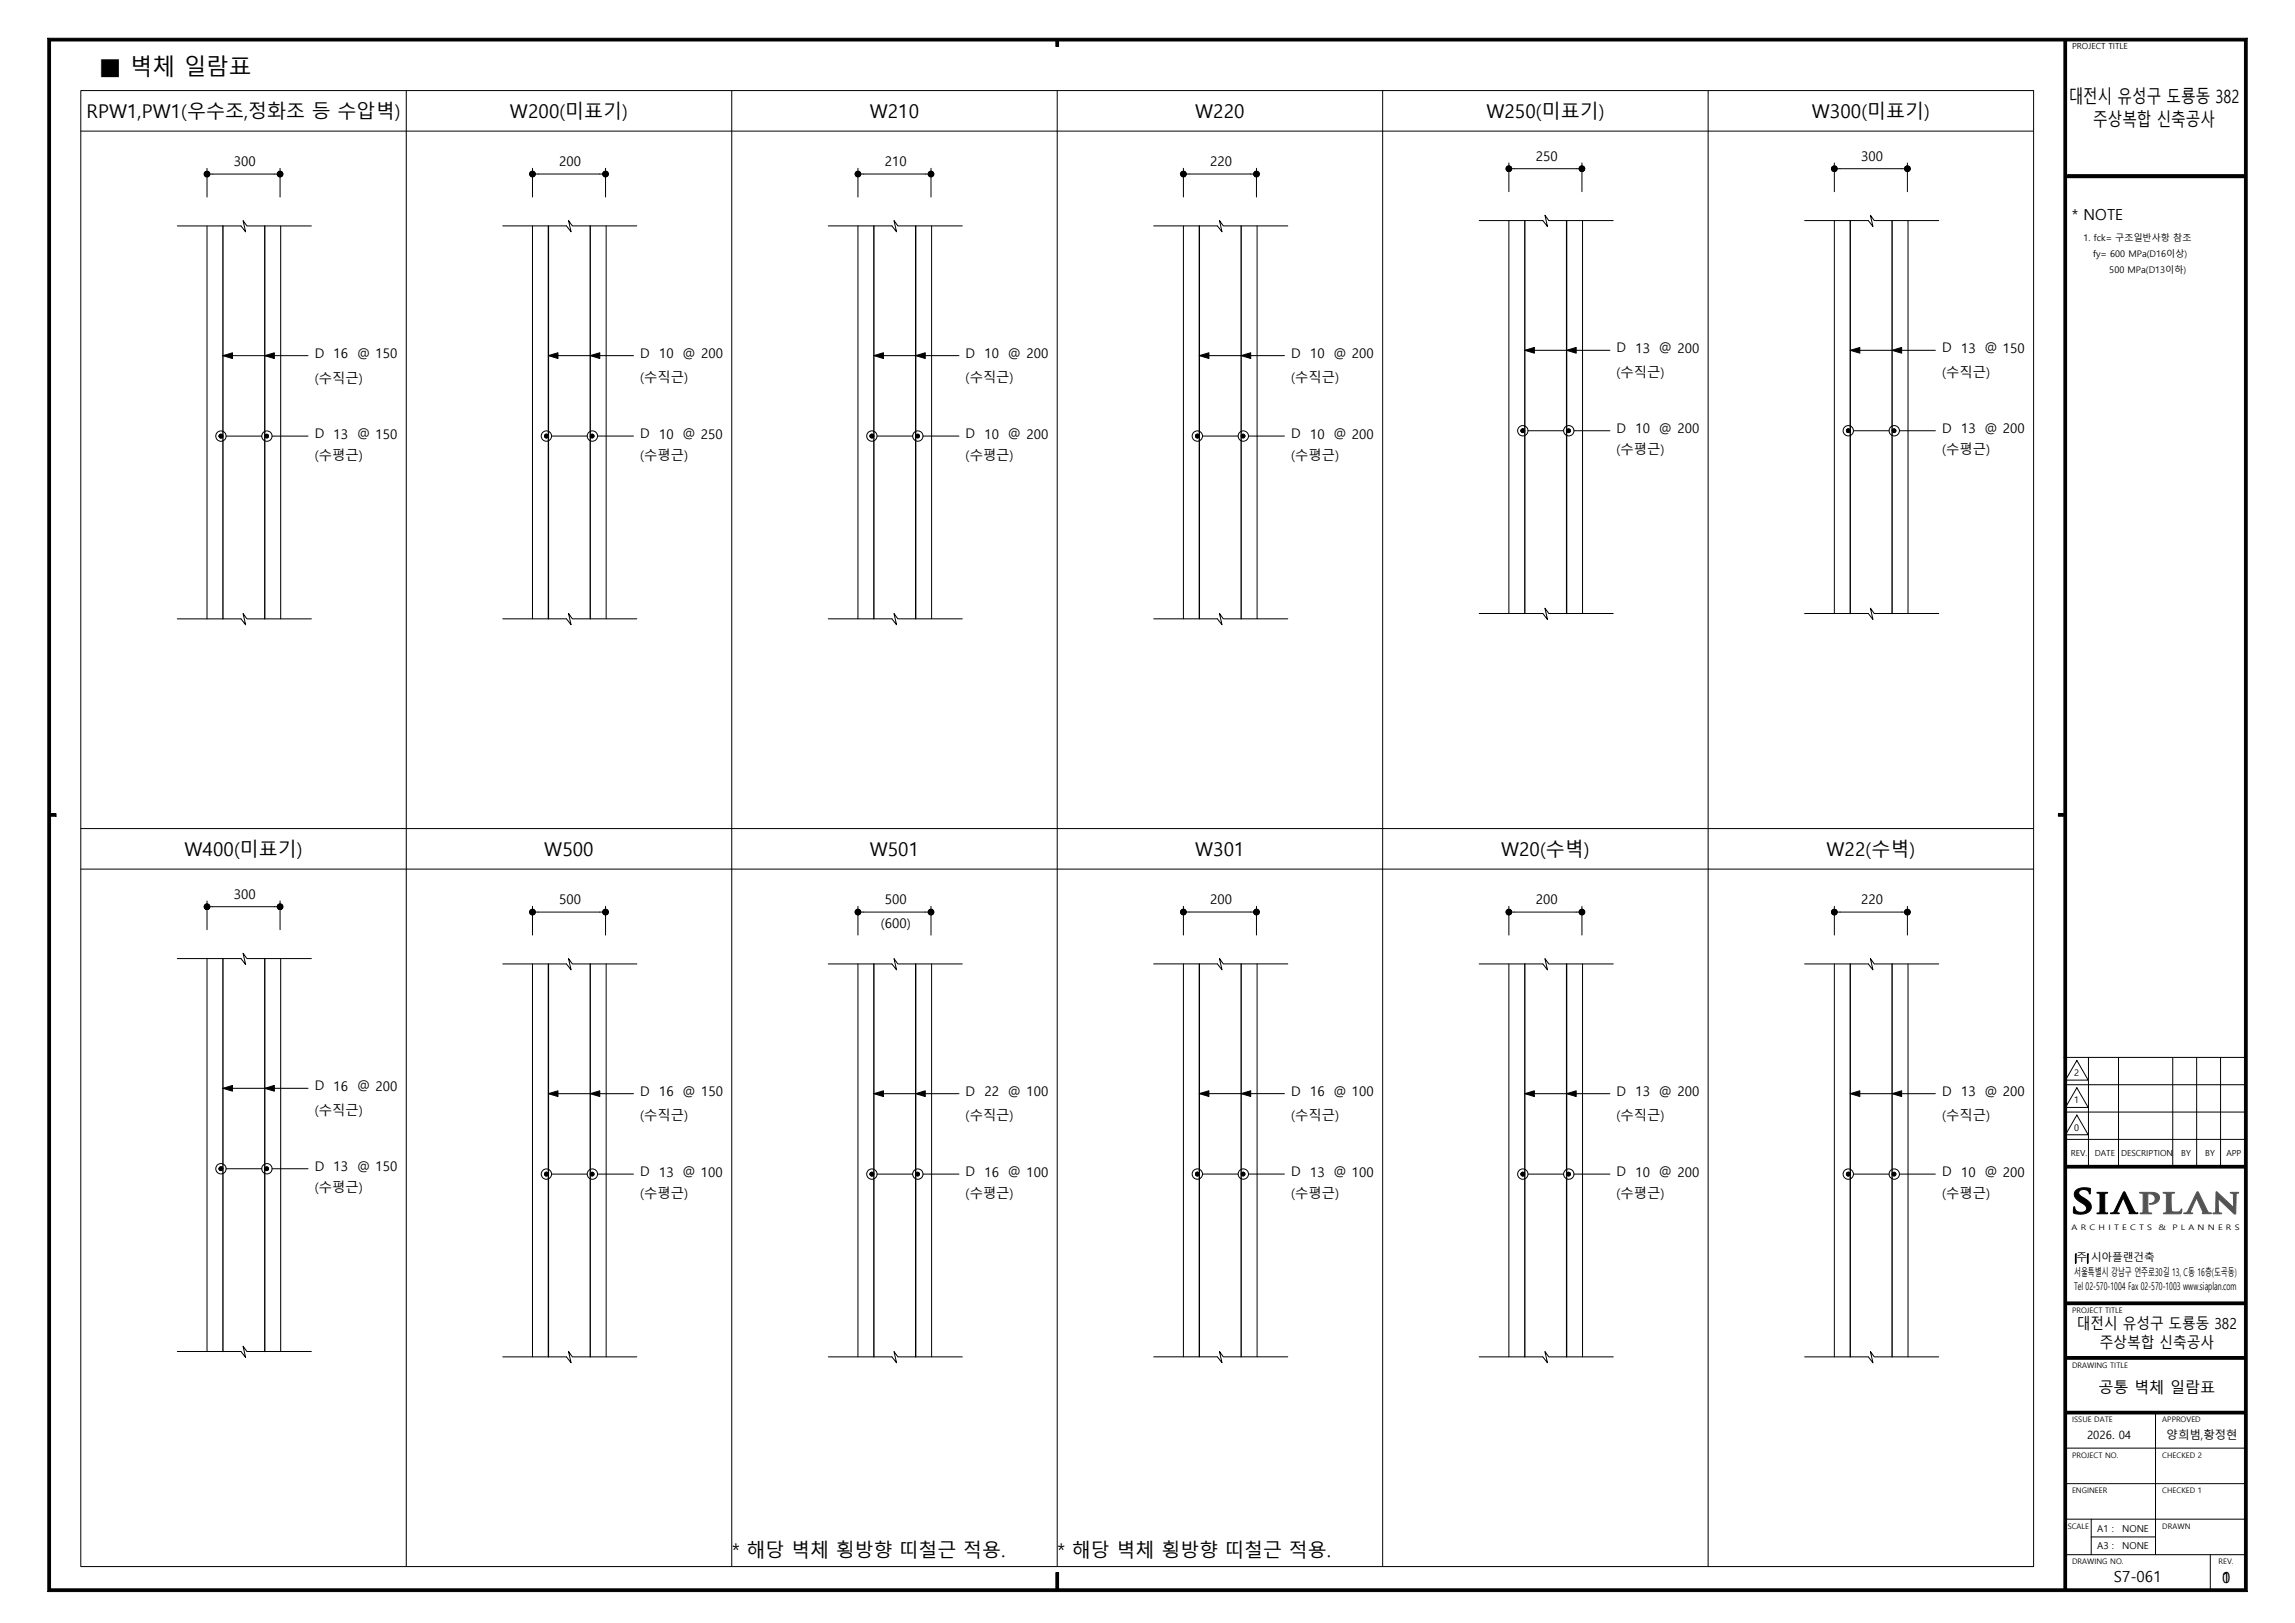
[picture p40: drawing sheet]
<svg xmlns="http://www.w3.org/2000/svg" width="420mm" height="297mm" viewBox="0 0 420 297" stroke-linecap="round" stroke-linejoin="round" font-family="sans-serif">
<defs><g id="words">
<text font-size="4.2" x="18.1" y="13.8">■ 벽체 일람표</text>
<g font-size="3.5">
<text x="15.8" y="21.5">RPW1,PW1(우수조,정화조 등 수압벽)</text>
<text x="93.3" y="21.5">W200(미표기)</text>
<text x="159.2" y="21.5">W210</text>
<text x="218.7" y="21.5">W220</text>
<text x="272" y="21.5">W250(미표기)</text>
<text x="331.6" y="21.5">W300(미표기)</text>
<text x="33.8" y="156.6">W400(미표기)</text>
<text x="99.6" y="156.6">W500</text>
<text x="159.2" y="156.6">W501</text>
<text x="218.7" y="156.6">W301</text>
<text x="274.7" y="156.6">W20(수벽)</text>
<text x="334.3" y="156.6">W22(수벽)</text>
<text x="133.9" y="285">* 해당 벽체 횡방향 띠철근 적용.</text>
<text x="193.5" y="285">* 해당 벽체 횡방향 띠철근 적용.</text>
</g>
<g font-size="3.3">
<text x="378.6" y="18.8">대전시 유성구 도룡동 382</text>
<text x="383.1" y="23">주상복합 신축공사</text>
</g>
<g font-size="2.8">
<text x="379.2" y="40.2">* NOTE</text>
<text x="380.1" y="243.3">대전시 유성구 도룡동 382</text>
<text x="384.3" y="246.8">주상복합 신축공사</text>
<text x="384" y="254.8">공통 벽체 일람표</text>
<text x="386.8" y="289.5">S7-061</text>
<text x="406.7" y="289.6">1</text>
<text x="406.7" y="289.6">0</text>
</g>
<g font-size="2.4">
<text x="281" y="29.4">250</text>
<text x="340.6" y="29.4">300</text>
<text x="42.8" y="30.4">300</text>
<text x="102.3" y="30.4">200</text>
<text x="161.9" y="30.4">210</text>
<text x="221.5" y="30.4">220</text>
<text x="57.6" y="65.4">D</text>
<text x="61.1" y="65.5">16 @ 150</text>
<text x="117.2" y="65.4">D</text>
<text x="120.6" y="65.5">10 @ 200</text>
<text x="176.7" y="65.4">D</text>
<text x="180.2" y="65.5">10 @ 200</text>
<text x="236.3" y="65.4">D</text>
<text x="239.8" y="65.5">10 @ 200</text>
<text x="295.8" y="64.5">D</text>
<text x="299.3" y="64.6">13 @ 200</text>
<text x="355.4" y="64.5">D</text>
<text x="358.9" y="64.6">13 @ 150</text>
<text x="57.6" y="70">(수직근)</text>
<text x="117.2" y="70">(수직근)</text>
<text x="176.7" y="70">(수직근)</text>
<text x="236.3" y="70">(수직근)</text>
<text x="295.8" y="69">(수직근)</text>
<text x="355.4" y="69">(수직근)</text>
<text x="57.6" y="80.2">D</text>
<text x="61.1" y="80.3">13 @ 150</text>
<text x="117.2" y="80.1">D</text>
<text x="120.6" y="80.2">10 @ 250</text>
<text x="176.7" y="80.1">D</text>
<text x="180.2" y="80.2">10 @ 200</text>
<text x="236.3" y="80.1">D</text>
<text x="239.8" y="80.2">10 @ 200</text>
<text x="295.8" y="79.2">D</text>
<text x="295.8" y="83.2">(수평근)</text>
<text x="299.3" y="79.3">10 @ 200</text>
<text x="355.4" y="79.2">D</text>
<text x="355.4" y="83.2">(수평근)</text>
<text x="358.9" y="79.3">13 @ 200</text>
<text x="57.6" y="84.1">(수평근)</text>
<text x="117.2" y="84.1">(수평근)</text>
<text x="176.7" y="84.1">(수평근)</text>
<text x="236.3" y="84.1">(수평근)</text>
<text x="42.8" y="164.5">300</text>
<text x="102.3" y="165.5">500</text>
<text x="161.9" y="165.5">500</text>
<text x="221.5" y="165.5">200</text>
<text x="281" y="165.5">200</text>
<text x="340.6" y="165.5">220</text>
<text x="161.2" y="169.8">(600)</text>
<text x="57.6" y="199.5">D</text>
<text x="61.1" y="199.6">16 @ 200</text>
<text x="117.2" y="200.5">D</text>
<text x="120.6" y="200.6">16 @ 150</text>
<text x="176.7" y="200.5">D</text>
<text x="180.2" y="200.6">22 @ 100</text>
<text x="236.3" y="200.5">D</text>
<text x="239.8" y="200.6">16 @ 100</text>
<text x="295.8" y="200.5">D</text>
<text x="299.3" y="200.6">13 @ 200</text>
<text x="355.4" y="200.5">D</text>
<text x="358.9" y="200.6">13 @ 200</text>
<text x="57.6" y="204.1">(수직근)</text>
<text x="117.2" y="205">(수직근)</text>
<text x="176.7" y="205">(수직근)</text>
<text x="236.3" y="205">(수직근)</text>
<text x="295.8" y="205">(수직근)</text>
<text x="355.4" y="205">(수직근)</text>
<text x="57.6" y="214.2">D</text>
<text x="61.1" y="214.3">13 @ 150</text>
<text x="117.2" y="215.2">D</text>
<text x="120.6" y="215.3">13 @ 100</text>
<text x="176.7" y="215.2">D</text>
<text x="180.2" y="215.3">16 @ 100</text>
<text x="236.3" y="215.2">D</text>
<text x="239.8" y="215.3">13 @ 100</text>
<text x="295.8" y="215.2">D</text>
<text x="299.3" y="215.3">10 @ 200</text>
<text x="355.4" y="215.2">D</text>
<text x="358.9" y="215.3">10 @ 200</text>
<text x="57.6" y="218.2">(수평근)</text>
<text x="117.2" y="219.2">(수평근)</text>
<text x="176.7" y="219.2">(수평근)</text>
<text x="236.3" y="219.2">(수평근)</text>
<text x="295.8" y="219.2">(수평근)</text>
<text x="355.4" y="219.2">(수평근)</text>
</g>
<g font-size="2.1">
<text x="381.9" y="263.4">2026. 04</text>
<text x="396.5" y="263.3">양희범,황정현</text>
</g>
<g font-size="1.9">
<text x="379.6" y="233.5">서울특별시 강남구 언주로30길 13, C동 16층(도곡동)</text>
<text x="380" y="230.8">주 시아플랜건축</text>
<text x="379.6" y="236">Tel 02-570-1004 Fax 02-570-1003 www.siaplan.com</text>
</g>
<g font-size="1.7">
<text x="381.3" y="44">1. fck= 구조일반사항 참조</text>
<text x="383.1" y="47">fy= 600 MPa(D16이상)</text>
<text x="386" y="50">500 MPa(D13이하)</text>
<text x="379.6" y="196.9">2</text>
<text x="379.6" y="201.9">1</text>
<text x="379.6" y="206.9">0</text>
<text x="383.8" y="280.3">A1 :</text>
<text x="388.4" y="280.3">NONE</text>
<text x="383.8" y="283.5">A3 :</text>
<text x="388.4" y="283.5">NONE</text>
</g>
<g font-size="1.5">
<text x="379.2" y="9">PROJECT TITLE</text>
<text x="379" y="211.5">REV.</text>
<text x="383.3" y="211.6">DATE</text>
<text x="388.2" y="211.6">DESCRIPTION</text>
<text x="399.2" y="211.6">BY</text>
<text x="403.6" y="211.6">BY</text>
<text x="407.4" y="211.6">APP</text>
</g>
<g font-size="1.4">
<text x="379.1" y="225">A R C H I T E C T S</text>
<text x="395" y="225">&amp;</text>
<text x="397.6" y="225">P L A N N E R S</text>
<text x="379.2" y="240.3">PROJECT TITLE</text>
<text x="379.2" y="250.3">DRAWING TITLE</text>
<text x="379.2" y="260.2">ISSUE DATE</text>
<text x="395.7" y="260.2">APPROVED</text>
<text x="379.2" y="266.7">PROJECT NO.</text>
<text x="395.7" y="266.7">CHECKED 2</text>
<text x="379.2" y="273.3">ENGINEER</text>
<text x="395.7" y="273.3">CHECKED 1</text>
<text x="378.4" y="279.8">SCALE</text>
<text x="395.7" y="279.8">DRAWN</text>
<text x="379.2" y="286.3">DRAWING NO.</text>
<text x="406" y="286.3">REV.</text>
</g>
</g></defs>
<!-- layer: 0 -->
<g fill="none" stroke="#000" stroke-width=".18">
<circle cx="40.4" cy="79.8" r=".34"/>
<circle cx="48.8" cy="79.8" r=".34"/>
<circle cx="100" cy="79.8" r=".34"/>
<circle cx="108.4" cy="79.8" r=".34"/>
<circle cx="278.7" cy="78.8" r=".34"/>
<circle cx="287.1" cy="78.8" r=".34"/>
<circle cx="338.2" cy="78.8" r=".34"/>
<circle cx="346.6" cy="78.8" r=".34"/>
<circle cx="159.6" cy="214.9" r=".34"/>
<circle cx="167.9" cy="214.9" r=".34"/>
<circle cx="219.1" cy="214.8" r=".34"/>
<circle cx="227.5" cy="214.8" r=".34"/>
<circle cx="278.7" cy="214.9" r=".34"/>
<circle cx="287.1" cy="214.9" r=".34"/>
<circle cx="338.2" cy="214.9" r=".34"/>
<circle cx="346.6" cy="214.9" r=".34"/>
</g>
<g fill="#000">
<circle cx="40.4" cy="79.8" r=".34"/>
<circle cx="48.8" cy="79.8" r=".34"/>
<circle cx="100" cy="79.8" r=".34"/>
<circle cx="108.4" cy="79.8" r=".34"/>
<circle cx="278.7" cy="78.8" r=".34"/>
<circle cx="287.1" cy="78.8" r=".34"/>
<circle cx="338.2" cy="78.8" r=".34"/>
<circle cx="346.6" cy="78.8" r=".34"/>
<circle cx="159.6" cy="214.9" r=".34"/>
<circle cx="167.9" cy="214.9" r=".34"/>
<circle cx="219.1" cy="214.8" r=".34"/>
<circle cx="227.5" cy="214.8" r=".34"/>
<circle cx="278.7" cy="214.9" r=".34"/>
<circle cx="287.1" cy="214.9" r=".34"/>
<circle cx="338.2" cy="214.9" r=".34"/>
<circle cx="346.6" cy="214.9" r=".34"/>
</g>
<g fill="none" stroke="#000" stroke-width=".18">
<path d="M8.8 7h402.5l-.6 .5h-401.4zM8.8 7l.5 .5v283.3l-.5 .5zM193.2 7.3h.5v1.2h-.5zM377.7 7.3h.5v283.7h-.5zM411.3 7v284.3l-.6-.5v-283.3zM378 32h33v.5h-33zM9 148.9h1.3v.5h-1.3zM376.7 148.9h1.3v.5h-1.3zM377.7 193.5h33.1M378 198.5h33M380.1 194.1l2.1 3.6h-4.2zM380.1 199.1l2.1 3.6h-4.2z"/>
<path d="M382.2 193.5v20M387.7 193.5v20M397.6 193.5v20M402 193.5v20M406.4 193.5v20M378 213.3h33v.5h-33zM378 208.5h33M378 203.5h33M380.1 204.1l2.1 3.6h-4.2zM378 238.3h33v.5h-33zM379.8 229.5h.2v1.6h-.2zM382 229.5h.1v1.6h-.1z"/>
<path d="M378 258.3h33v.5h-33zM378 248.3h33v.5h-33zM394.5 258.5v26M378 265h33M378 278h33M378 271.5h33M8.8 291.3l.5-.5h401.4l.6 .5zM193.2 287.8h.5v3.2h-.5zM378 284.5h33M404.5 284.5v6.5"/>
</g>
<path d="M378.5 32h32.5v.5h-32.5z" fill="none" stroke="#000" stroke-width=".18"/>
<path d="M378.5 32h32.5v.5h-32.5z" fill="#000"/>
<g fill="#000">
<path d="M8.8 7h402.5l-.6 .5h-401.4zM193.2 7.3h.5v1.2h-.5zM377.7 7.3h.5v283.7h-.5zM411.3 7v284.3l-.6-.5v-283.3zM378 32h33v.5h-33zM9 148.9h1.3v.5h-1.3zM376.7 148.9h1.3v.5h-1.3zM378 213.3h33v.5h-33zM378 238.3h33v.5h-33zM379.8 229.5h.2v1.6h-.2zM382 229.5h.1v1.6h-.1zM378 258.3h33v.5h-33z"/>
<path d="M378 248.3h33v.5h-33zM8.8 7l.5 .5v283.3l-.5 .5zM193.2 287.8h.5v3.2h-.5zM8.8 291.3l.5-.5h401.4l.6 .5z"/>
</g>
<path d="M391.6 218.2h1.7a1.89 1.89 0 0 1 1.9 .7 1.39 1.39 0 0 1-1.8 1.4 .92 .92 0 0 0 1-1.1 .92 .92 0 0 0-1.3-.6v2.9a.46 .46 0 0 0 .2 .5 .46 .46 0 0 0 .5 0 .31 .31 0 0 1-.6 .1h-1a.31 .31 0 0 1-.5-.1h.1a.42 .42 0 0 0 .4-.2 .42 .42 0 0 0 0-.5v-2.4a.44 .44 0 0 0-.1-.5 .44 .44 0 0 0-.5-.1z" fill="none" stroke="#545454" stroke-width=".18"/>
<path d="M391.6 218.2h1.7a1.89 1.89 0 0 1 1.9 .7 1.39 1.39 0 0 1-1.8 1.4 .92 .92 0 0 0 1-1.1 .92 .92 0 0 0-1.3-.6v2.9a.46 .46 0 0 0 .2 .5 .46 .46 0 0 0 .5 0 .31 .31 0 0 1-.6 .1h-1a.31 .31 0 0 1-.5-.1h.1a.42 .42 0 0 0 .4-.2 .42 .42 0 0 0 0-.5v-2.4a.44 .44 0 0 0-.1-.5 .44 .44 0 0 0-.5-.1z" fill-rule="evenodd" fill="#545454"/>
<path d="M379.9 217.9a2.81 2.81 0 0 1 2.7-.3v.3a.35 .35 0 0 1-.2 .6 1.03 1.03 0 0 0-.9-.8 1.03 1.03 0 0 0-1.1 .6 2.48 2.48 0 0 0 1.2 1.1 1.53 1.53 0 0 1 1 2 2.59 2.59 0 0 1-3.2 .5l.2-1.1a1.2 1.2 0 0 0 1 1.1 1.2 1.2 0 0 0 1.3-.7 1.94 1.94 0 0 0-1.1-1.2 1.54 1.54 0 0 1-1.1-1.8zM383.8 218.2h1.4a.28 .28 0 0 1 .5 .1h-.1a.41 .41 0 0 0-.4 .2 .41 .41 0 0 0 0 .5v2.5a.52 .52 0 0 0 .5 .5l-1.5 .1a.28 .28 0 0 1-.4-.1h.1a.4 .4 0 0 0 .4-.2 .4 .4 0 0 0 0-.4v-2.5a.53 .53 0 0 0-.6-.6z" fill="none" stroke="#000" stroke-width=".18"/>
<g fill="#000">
<path d="M379.9 217.9a2.81 2.81 0 0 1 2.7-.3v.3a.35 .35 0 0 1-.2 .6 1.03 1.03 0 0 0-.9-.8 1.03 1.03 0 0 0-1.1 .6 2.48 2.48 0 0 0 1.2 1.1 1.53 1.53 0 0 1 1 2 2.59 2.59 0 0 1-3.2 .5l.2-1.1a1.2 1.2 0 0 0 1 1.1 1.2 1.2 0 0 0 1.3-.7 1.94 1.94 0 0 0-1.1-1.2 1.54 1.54 0 0 1-1.1-1.8z" fill-rule="evenodd"/>
<path d="M383.8 218.2h1.4a.28 .28 0 0 1 .5 .1h-.1a.41 .41 0 0 0-.4 .2 .41 .41 0 0 0 0 .5v2.5a.52 .52 0 0 0 .5 .5l-1.5 .1a.28 .28 0 0 1-.4-.1h.1a.4 .4 0 0 0 .4-.2 .4 .4 0 0 0 0-.4v-2.5a.53 .53 0 0 0-.6-.6z" fill-rule="evenodd"/>
</g>
<path d="M405.6 218.1l.2 .1 3 2.8-.1-1.9a.58 .58 0 0 0-.5-.8h1.5a.54 .54 0 0 0-.5 .8v2.9a.3 .3 0 0 1-.4 .1 .3 .3 0 0 1-.2-.2l-2.7-2.6 .1 1.9a.58 .58 0 0 0 .6 .8h-1.6a.52 .52 0 0 0 .5-.2 .52 .52 0 0 0 0-.5z" fill="none" stroke="#545454" stroke-width=".18"/>
<path d="M405.6 218.1l.2 .1 3 2.8-.1-1.9a.58 .58 0 0 0-.5-.8h1.5a.54 .54 0 0 0-.5 .8v2.9a.3 .3 0 0 1-.4 .1 .3 .3 0 0 1-.2-.2l-2.7-2.6 .1 1.9a.58 .58 0 0 0 .6 .8h-1.6a.52 .52 0 0 0 .5-.2 .52 .52 0 0 0 0-.5z" fill-rule="evenodd" fill="#545454"/>
<path d="M395.9 218.2h2v.1a.43 .43 0 0 0-.5 .1 .43 .43 0 0 0-.1 .5l.1 2.8a1.75 1.75 0 0 0 1.7-.2l.1-.2 .1 .1a.58 .58 0 0 1-.2 .6 .58 .58 0 0 1-.6 .1h-2.1a.29 .29 0 0 1-.5-.1h.1a.41 .41 0 0 0 .5-.2 .41 .41 0 0 0 0-.5v-2.4a.55 .55 0 0 0-.7-.6z" fill="none" stroke="#545454" stroke-width=".18"/>
<path d="M395.9 218.2h2v.1a.43 .43 0 0 0-.5 .1 .43 .43 0 0 0-.1 .5l.1 2.8a1.75 1.75 0 0 0 1.7-.2l.1-.2 .1 .1a.58 .58 0 0 1-.2 .6 .58 .58 0 0 1-.6 .1h-2.1a.29 .29 0 0 1-.5-.1h.1a.41 .41 0 0 0 .5-.2 .41 .41 0 0 0 0-.5v-2.4a.55 .55 0 0 0-.7-.6z" fill-rule="evenodd" fill="#545454"/>
<path d="M388.6 218.1h.2l.1 .2 1.5 3a.93 .93 0 0 0 .9 .7l-1.7 .1 .2-.2-1.2-2.7-1 2.2a.31 .31 0 0 0-.2 .5 .31 .31 0 0 0 .4 .1v.1l-1.6-.1a.93 .93 0 0 0 .9-.8z" fill="none" stroke="#000" stroke-width=".18"/>
<path d="M388.6 218.1h.2l.1 .2 1.5 3a.93 .93 0 0 0 .9 .7l-1.7 .1 .2-.2-1.2-2.7-1 2.2a.31 .31 0 0 0-.2 .5 .31 .31 0 0 0 .4 .1v.1l-1.6-.1a.93 .93 0 0 0 .9-.8z" fill-rule="evenodd" fill="#000"/>
<path d="M402.1 218.1h.1l.2 .2 1.4 3a.93 .93 0 0 0 .9 .7l-1.6 .1 .1-.2-1.2-2.7-1 2.2a.31 .31 0 0 0-.2 .5 .31 .31 0 0 0 .5 .1l-.1 .1-1.6-.1a.93 .93 0 0 0 1-.8z" fill="none" stroke="#545454" stroke-width=".18"/>
<path d="M402.1 218.1h.1l.2 .2 1.4 3a.93 .93 0 0 0 .9 .7l-1.6 .1 .1-.2-1.2-2.7-1 2.2a.31 .31 0 0 0-.2 .5 .31 .31 0 0 0 .5 .1l-.1 .1-1.6-.1a.93 .93 0 0 0 1-.8z" fill-rule="evenodd" fill="#545454"/>
<path d="M382.7 278v6.5M382.7 281.3h11.8" fill="none" stroke="#000" stroke-width=".18"/>
<!-- layer: TABLE-1 -->
<path d="M14.8 16.6h357.4v270.1h-357.4zM14.8 24h357.4M14.8 159h357.4M14.8 151.6h357.4" fill="none" stroke="#000" stroke-width=".18"/>
<path d="M74.4 16.6v270.1M133.9 16.6v270.1M193.5 16.6v270.1M253 16.6v270.1M312.6 16.6v270.1" fill="none" stroke="#000" stroke-width=".18"/>
<!-- layer: S-TEXT-S-SYM -->
<g fill="none" stroke="#000" stroke-width=".18">
<path d="M32.4 41.3h11.7l.8 1.1-.4-2 .7 .9h11.8M92 41.3h11.7l.8 1.1-.5-2 .7 .9h11.8M151.6 41.3h11.6l.9 1.1-.5-2 .7 .9h11.8M211.1 41.3h11.7l.8 1.1-.4-2 .7 .9h11.8M270.7 40.4h11.7l.8 1.1-.5-2.1 .7 1h11.8M330.3 40.4h11.6l.9 1.1-.5-2.1 .7 1h11.8M32.4 113.3h11.7l.8 1-.4-2 .7 1h11.8M92 113.2h11.7l.8 1.1-.5-2 .7 .9h11.8M151.6 113.2h11.6l.9 1.1-.5-2 .7 .9h11.8M211.1 113.2h11.7l.8 1.1-.4-2 .7 .9h11.8M270.7 112.3h11.7l.8 1.1-.5-2.1 .7 1h11.8M330.3 112.3h11.6l.9 1.1-.5-2.1 .7 1h11.8"/>
<path d="M32.4 175.4h11.7l.8 1.1-.4-2.1 .7 1h11.8M92 176.4h11.7l.8 1.1-.5-2.1 .7 1h11.8M151.6 176.4h11.6l.9 1.1-.5-2.1 .7 1h11.8M211.1 176.4h11.7l.8 1.1-.4-2.1 .7 1h11.8M270.7 176.4h11.7l.8 1.1-.5-2.1 .7 1h11.8M330.3 176.4h11.6l.9 1.1-.5-2.1 .7 1h11.8M32.4 247.3h11.7l.8 1.1-.4-2.1 .7 1h11.8M92 248.3h11.7l.8 1.1-.5-2.1 .7 1h11.8M151.6 248.3h11.6l.9 1.1-.5-2.1 .7 1h11.8M211.1 248.3h11.7l.8 1.1-.4-2.1 .7 1h11.8M270.7 248.3h11.7l.8 1.1-.5-2.1 .7 1h11.8M330.3 248.3h11.6l.9 1.1-.5-2.1 .7 1h11.8"/>
</g>
<!-- layer: 0 -->
<g fill="none" stroke="#000" stroke-width=".18">
<path d="M37.4 31.9h.5l-.5 .1zM37.4 31.7l.5 .2h-.5zM37.4 32l.5-.1-.4 .3zM37.5 31.5l.4 .4-.5-.2zM37.5 32.2l.4-.3-.3 .4zM37.6 31.4h.1l.2 .5zM37.6 31.4l.3 .5-.4-.4zM37.7 31.4l.2-.1v.6zM37.9 31.9l.5-.2v.2zM37.9 31.9l.4-.4 .1 .2zM37.9 31.3l.1 .1-.1 .5zM37.9 31.9l-.2 .5-.1-.1z"/>
<path d="M37.9 31.9v.5h-.2zM37.9 31.9l.1 .5h-.1zM37.9 31.9l.3 .4-.2 .1zM37.9 31.9l.4 .3-.1 .1zM37.9 31.9l.5 .1-.1 .2zM37.9 30.8v5.3M38 31.4h.2l-.3 .5zM38.2 31.4l.1 .1-.4 .4zM38.4 31.9h12.3M50.7 31.9h.6l-.5 .1zM50.8 32l.5-.1-.5 .3zM50.8 32.2l.5-.3-.4 .4z"/>
<path d="M50.8 31.5l.5 .4-.5-.2zM50.9 31.4h.2l.2 .5zM50.9 31.4l.4 .5-.5-.4zM51.1 31.4l.2-.1v.6zM51.3 31.9l-.2 .5-.2-.1zM51.3 31.9v.5h-.2zM51.3 31.9l.1 .5h-.1zM51.3 31.9l.3 .4-.2 .1zM51.3 31.9l.4 .3-.1 .1zM51.3 31.9l.5 .1-.1 .2zM51.3 31.9h.5v.1zM51.3 31.9l.5-.2v.2z"/>
<path d="M51.3 31.9l.4-.4 .1 .2zM51.3 31.3l.1 .1-.1 .5zM51.3 30.8v5.3M51.4 31.4h.2l-.3 .5zM51.6 31.4l.1 .1-.4 .4zM96.9 31.8h.5l-.5 .2zM96.9 31.7l.5 .1h-.5zM96.9 32l.5-.2-.4 .4zM97 31.5l.1-.1 .3 .4zM97 31.5l.4 .3-.5-.1zM97 32.2l.4-.4-.3 .5zM97.1 31.4l.2-.1 .1 .5z"/>
<path d="M97.3 31.3h.1v.5zM97.4 31.8l.5-.1 .1 .1zM97.4 31.8l.5-.3v.2zM97.4 31.3h.2l-.2 .5zM97.4 31.8l-.1 .5h-.2zM97.4 31.8v.6l-.1-.1zM97.4 31.8l.2 .5-.2 .1zM97.4 31.8l.4 .5h-.2zM97.4 31.8l.5 .4-.1 .1zM97.4 31.8l.5 .2v.2zM97.4 30.8v5.3M97.6 31.3l.2 .1-.4 .4z"/>
<path d="M97.8 31.4l.1 .1-.5 .3zM98 31.8h12.3M110.3 31.8h.5l-.5 .2zM110.3 32l.5-.2-.4 .4zM110.4 32.2l.4-.4-.3 .5zM110.4 31.5l.1-.1 .3 .4zM110.4 31.5l.4 .3-.5-.1zM110.5 31.4l.2-.1 .1 .5zM110.7 31.3h.1v.5zM110.8 31.8l-.1 .5h-.2zM110.8 31.8v.6l-.1-.1zM110.8 31.8l.2 .5-.2 .1z"/>
<path d="M110.8 31.8l.3 .5h-.1zM110.8 31.8l.4 .4-.1 .1zM110.8 31.8l.5 .2-.1 .2zM110.8 31.8h.5v.2zM110.8 31.8l.5-.1v.1zM110.8 31.8l.4-.3 .1 .2zM110.8 31.3h.2l-.2 .5zM110.8 30.8v5.3M111 31.3l.1 .1-.3 .4zM111.1 31.4l.1 .1-.4 .3zM156.5 31.8h.5l-.5 .2zM156.5 31.7l.5 .1h-.5z"/>
<path d="M156.5 32l.5-.2-.4 .4zM156.6 31.5l.1-.1 .3 .4zM156.6 31.5l.4 .3-.5-.1zM156.6 32.2l.4-.4-.3 .5zM156.7 31.4l.1-.1 .2 .5zM156.8 31.3h.2v.5zM157 31.8l.5-.1v.1zM157 31.8l.4-.3 .1 .2zM157 31.3h.2l-.2 .5zM157 31.8l-.2 .5h-.1zM157 31.8v.6l-.2-.1zM157 31.8l.2 .5-.2 .1z"/>
<path d="M157 31.8l.3 .5h-.1zM157 31.8l.4 .4-.1 .1zM157 31.8l.5 .2-.1 .2zM157 30.8v5.3M157.2 31.3l.1 .1-.3 .4zM157.3 31.4l.1 .1-.4 .3zM157.5 31.8h12.4M169.9 31.8h.5l-.5 .2zM169.9 32l.5-.2-.4 .4zM170 32.2l.4-.4-.3 .5zM170 31.5l.1-.1 .3 .4zM170 31.5l.4 .3-.5-.1z"/>
<path d="M170.1 31.4l.1-.1 .2 .5zM170.2 31.3h.2v.5zM170.4 31.8l-.2 .5h-.1zM170.4 31.8v.6l-.2-.1zM170.4 31.8l.1 .5-.1 .1zM170.4 31.8l.3 .5h-.2zM170.4 31.8l.4 .4-.1 .1zM170.4 31.8l.5 .2-.1 .2zM170.4 31.8h.5v.2zM170.4 31.8l.5-.1v.1zM170.4 31.8l.4-.3 .1 .2zM170.4 31.3h.1l-.1 .5z"/>
<path d="M170.4 30.8v5.3M170.5 31.3l.2 .1-.3 .4zM170.7 31.4l.1 .1-.4 .3zM216 31.8h.6l-.5 .2zM216.1 31.7l.5 .1h-.6zM216.1 32l.5-.2-.5 .4zM216.1 31.5l.2-.1 .3 .4zM216.1 31.5l.5 .3-.5-.1zM216.1 32.2l.5-.4-.3 .5zM216.3 31.4l.1-.1 .2 .5zM216.4 31.3h.2v.5zM216.6 31.8l.5-.1v.1z"/>
<path d="M216.6 31.8l.4-.3 .1 .2zM216.6 31.3h.1l-.1 .5zM216.6 31.8l-.2 .5h-.1zM216.6 31.8v.6l-.2-.1zM216.6 31.8l.1 .5-.1 .1zM216.6 31.8l.3 .5h-.2zM216.6 31.8l.4 .4-.1 .1zM216.6 31.8l.5 .2-.1 .2zM216.6 30.8v5.3M216.7 31.3l.2 .1-.3 .4zM216.9 31.4l.1 .1-.4 .3zM217.1 31.8h12.3"/>
<path d="M229.4 31.8h.5l-.5 .2zM229.4 32l.5-.2-.4 .4zM229.5 32.2l.4-.4-.3 .5zM229.5 31.5l.1-.1 .3 .4zM229.5 31.5l.4 .3-.5-.1zM229.6 31.4l.2-.1 .1 .5zM229.8 31.3h.1v.5zM229.9 31.8l-.1 .5h-.2zM229.9 31.8v.6l-.1-.1zM229.9 31.8l.2 .5-.2 .1zM229.9 31.8l.3 .5h-.1zM229.9 31.8l.5 .4-.2 .1z"/>
<path d="M229.9 31.8l.5 .2v.2zM229.9 31.8h.6l-.1 .2zM229.9 31.8l.5-.1 .1 .1zM229.9 31.8l.5-.3v.2zM229.9 31.3h.2l-.2 .5zM229.9 30.8v5.3M230.1 31.3l.1 .1-.3 .4zM230.2 31.4l.2 .1-.5 .3zM275.6 30.9h.5l-.5 .1zM275.6 30.7l.5 .2h-.5zM275.6 31l.5-.1-.4 .3zM275.7 30.6l.4 .3-.5-.2z"/>
<path d="M275.7 31.2l.4-.3-.3 .4zM275.8 30.4h.2l.1 .5zM275.8 30.4l.3 .5-.4-.3zM276 30.4l.1-.1v.6zM276.1 30.9l.5-.2 .1 .2zM276.1 30.9l.5-.3v.1zM276.1 30.3l.2 .1-.2 .5zM276.1 30.9l-.1 .5-.2-.1zM276.1 30.9v.5h-.1zM276.1 30.9l.2 .5h-.2zM276.1 30.9l.3 .4-.1 .1zM276.1 30.9l.5 .3-.2 .1z"/>
<path d="M276.1 30.9l.5 .1v.2zM276.1 29.8v5.3M276.3 30.4h.1l-.3 .5zM276.4 30.4l.2 .2-.5 .3zM276.7 30.9h12.3M289 30.9h.5l-.5 .1zM289 31l.5-.1-.4 .3zM289.1 31.2l.4-.3-.3 .4zM289.1 30.6l.1-.2 .3 .5zM289.1 30.6l.4 .3-.5-.2zM289.2 30.4h.1l.2 .5zM289.3 30.4l.2-.1v.6z"/>
<path d="M289.5 30.9l-.2 .5-.1-.1zM289.5 30.9v.5h-.2zM289.5 30.9l.2 .5h-.2zM289.5 30.9l.3 .4-.1 .1zM289.5 30.9l.4 .3-.1 .1zM289.5 30.9l.5 .1-.1 .2zM289.5 30.9h.5v.1zM289.5 30.9l.5-.2v.2zM289.5 30.9l.4-.3 .1 .1zM289.5 30.3l.2 .1-.2 .5zM289.5 29.8v5.3M289.7 30.4h.1l-.3 .5z"/>
<path d="M289.8 30.4l.1 .2-.4 .3zM335.2 30.9h.5l-.5 .1zM335.2 30.7l.5 .2h-.5zM335.2 31l.5-.1-.4 .3zM335.3 30.6l.4 .3-.5-.2zM335.3 31.2l.4-.3-.3 .4zM335.4 30.4h.1l.2 .5zM335.4 30.4l.3 .5-.4-.3zM335.5 30.4l.2-.1v.6zM335.7 30.9l.5-.2v.2zM335.7 30.9l.4-.3 .1 .1zM335.7 30.3l.2 .1-.2 .5z"/>
<path d="M335.7 30.9l-.2 .5-.1-.1zM335.7 30.9v.5h-.2zM335.7 30.9l.2 .5h-.2zM335.7 30.9l.3 .4-.1 .1zM335.7 30.9l.4 .3-.1 .1zM335.7 30.9l.5 .1-.1 .2zM335.7 29.8v5.3M335.9 30.4h.1l-.3 .5zM336 30.4l.1 .2-.4 .3zM336.2 30.9h12.3M348.5 30.9h.6l-.5 .1zM348.6 31l.5-.1-.5 .3z"/>
<path d="M348.6 31.2l.5-.3-.3 .4zM348.6 30.6l.5 .3-.5-.2zM348.8 30.4h.1l.2 .5zM348.8 30.4l.3 .5-.5-.3zM348.9 30.4l.2-.1v.6zM349.1 30.9l-.2 .5-.1-.1zM349.1 30.9v.5h-.2zM349.1 30.9l.1 .5h-.1zM349.1 30.9l.3 .4-.2 .1zM349.1 30.9l.4 .3-.1 .1zM349.1 30.9l.5 .1-.1 .2zM349.1 30.9h.5v.1z"/>
<path d="M349.1 30.9l.5-.2v.2zM349.1 30.9l.4-.3 .1 .1zM349.1 30.3l.1 .1-.1 .5zM349.1 29.8v5.3M349.2 30.4h.2l-.3 .5zM349.4 30.4l.1 .2-.4 .3zM37.9 41.3v72M51.4 41.3v72M97.4 41.3v71.9M110.9 41.3v71.9M157 41.3v71.9M170.5 41.3v71.9"/>
<path d="M216.6 41.3v71.9M230.1 41.3v71.9M276.1 40.4v71.9M289.6 40.4v71.9M335.7 40.4v71.9M349.2 40.4v71.9M40.8 65.1l1.7-.5v1zM40.8 65.1h15.6M41.4 79.8h6.5M48.5 65.1l1.7-.5v1zM49.8 79.8h6.6M100.4 65.1l1.7-.5v1z"/>
<path d="M100.4 65.1h15.5M100.9 79.8h6.6M108 65.1l1.8-.5v1zM109.4 79.8h6.5M159.9 65.1l1.8-.5v1zM159.9 65.1h15.6M160.5 79.8h6.5M167.6 65.1l1.7-.5v1zM168.9 79.8h6.6M219.5 65.1l1.7-.5v1zM219.5 65.1h15.6M220.1 79.8h6.5"/>
<path d="M227.1 65.1l1.8-.5v1zM228.5 79.8h6.6M279 64.1l1.8-.5v1zM279 64.1h15.6M279.6 78.8h6.6M286.7 64.1l1.8-.5v1zM288 78.8h6.6M338.6 64.1l1.8-.5v1zM338.6 64.1h15.6M339.2 78.8h6.5M346.3 64.1l1.7-.5v1zM347.6 78.8h6.6"/>
<path d="M37.4 165.9h.5l-.5 .2zM37.4 165.8l.5 .1h-.5zM37.4 166.1l.5-.2-.4 .3zM37.5 165.6l.1-.1 .3 .4zM37.5 165.6l.4 .3-.5-.1zM37.5 166.2l.4-.3-.3 .5zM37.6 165.5l.1-.1 .2 .5zM37.7 165.4h.2v.5zM37.9 165.9l.5-.1v.1zM37.9 165.9l.4-.3 .1 .2zM37.9 165.4h.1l-.1 .5zM37.9 165.9l-.2 .5h-.1z"/>
<path d="M37.9 165.9v.6l-.2-.1zM37.9 165.9l.1 .5-.1 .1zM37.9 165.9l.3 .5h-.2zM37.9 165.9l.4 .3-.1 .2zM37.9 165.9l.5 .2-.1 .1zM37.9 164.9v5.2M37.9 175.4v71.9M38 165.4l.2 .1-.3 .4zM38.2 165.5l.1 .1-.4 .3zM38.4 165.9h12.3M50.7 165.9h.6l-.5 .2zM50.8 166.1l.5-.2-.5 .3z"/>
<path d="M50.8 166.2l.5-.3-.4 .5zM50.8 165.6l.1-.1 .4 .4zM50.8 165.6l.5 .3-.5-.1zM50.9 165.5l.2-.1 .2 .5zM51.1 165.4h.2v.5zM51.3 165.9l-.2 .5h-.2zM51.3 165.9v.6l-.2-.1zM51.3 165.9l.1 .5-.1 .1zM51.3 165.9l.3 .5h-.2zM51.3 165.9l.4 .3-.1 .2zM51.3 165.9l.5 .2-.1 .1zM51.3 165.9h.5v.2z"/>
<path d="M51.3 165.9l.5-.1v.1zM51.3 165.9l.4-.3 .1 .2zM51.3 165.4h.1l-.1 .5zM51.3 164.9v5.2M51.4 175.4v71.9M51.4 165.4l.2 .1-.3 .4zM51.6 165.5l.1 .1-.4 .3zM96.9 166.9h.5l-.5 .2zM96.9 166.7l.5 .2h-.5zM96.9 167.1l.5-.2-.4 .3zM97 166.6l.4 .3-.5-.2zM97 167.2l.4-.3-.3 .4z"/>
<path d="M97.1 166.5l.2-.1 .1 .5zM97.1 166.5l.3 .4-.4-.3zM97.3 166.4h.1v.5zM97.4 166.9l.5-.2 .1 .2zM97.4 166.9l.5-.3v.1zM97.4 166.4h.2l-.2 .5zM97.4 166.9l-.1 .5-.2-.1zM97.4 166.9v.5h-.1zM97.4 166.9l.2 .5h-.2zM97.4 166.9l.4 .4-.2 .1zM97.4 166.9l.5 .3-.1 .1zM97.4 166.9l.5 .2v.1z"/>
<path d="M97.4 165.9v5.2M97.4 176.4v71.9M97.6 166.4l.2 .1-.4 .4zM97.8 166.5l.1 .1-.5 .3zM98 166.9h12.3M110.3 166.9h.5l-.5 .2zM110.3 167.1l.5-.2-.4 .3zM110.4 167.2l.4-.3-.3 .4zM110.4 166.6l.4 .3-.5-.2zM110.5 166.5l.2-.1 .1 .5zM110.5 166.5l.3 .4-.4-.3zM110.7 166.4h.1v.5z"/>
<path d="M110.8 166.9l-.1 .5-.2-.1zM110.8 166.9v.5h-.1zM110.8 166.9l.2 .5h-.2zM110.8 166.9l.3 .4-.1 .1zM110.8 166.9l.4 .3-.1 .1zM110.8 166.9l.5 .2-.1 .1zM110.8 166.9h.5v.2zM110.8 166.9l.5-.2v.2zM110.8 166.9l.4-.3 .1 .1zM110.8 166.4h.2l-.2 .5zM110.8 165.9v5.2M110.9 176.4v71.9"/>
<path d="M111 166.4l.1 .1-.3 .4zM111.1 166.5l.1 .1-.4 .3zM156.5 166.9h.5l-.5 .2zM156.5 166.7l.5 .2h-.5zM156.5 167.1l.5-.2-.4 .3zM156.6 166.6l.4 .3-.5-.2zM156.6 167.2l.4-.3-.3 .4zM156.7 166.5l.1-.1 .2 .5zM156.7 166.5l.3 .4-.4-.3zM156.8 166.4h.2v.5zM157 166.9l.5-.2v.2zM157 166.9l.4-.3 .1 .1z"/>
<path d="M157 166.4h.2l-.2 .5zM157 166.9l-.2 .5-.1-.1zM157 166.9v.5h-.2zM157 166.9l.2 .5h-.2zM157 166.9l.3 .4-.1 .1zM157 166.9l.4 .3-.1 .1zM157 166.9l.5 .2-.1 .1zM157 165.9v5.2M157 176.4v71.9M157.2 166.4l.1 .1-.3 .4zM157.3 166.5l.1 .1-.4 .3zM157.5 166.9h12.4"/>
<path d="M169.9 166.9h.5l-.5 .2zM169.9 167.1l.5-.2-.4 .3zM170 167.2l.4-.3-.3 .4zM170 166.6l.1-.1 .3 .4zM170 166.6l.4 .3-.5-.2zM170.1 166.5l.1-.1 .2 .5zM170.2 166.4h.2v.5zM170.4 166.9l-.2 .5-.1-.1zM170.4 166.9v.5h-.2zM170.4 166.9l.1 .5h-.1zM170.4 166.9l.3 .4-.2 .1zM170.4 166.9l.4 .3-.1 .1z"/>
<path d="M170.4 166.9l.5 .2-.1 .1zM170.4 166.9h.5v.2zM170.4 166.9l.5-.2v.2zM170.4 166.9l.4-.3 .1 .1zM170.4 166.4h.1l-.1 .5zM170.4 165.9v5.2M170.5 176.4v71.9M170.5 166.4l.2 .1-.3 .4zM170.7 166.5l.1 .1-.4 .3zM216 166.9h.6l-.5 .2zM216.1 166.7l.5 .2h-.6zM216.1 167.1l.5-.2-.5 .3z"/>
<path d="M216.1 166.6l.5 .3-.5-.2zM216.1 167.2l.5-.3-.3 .4zM216.3 166.5l.1-.1 .2 .5zM216.3 166.5l.3 .4-.5-.3zM216.4 166.4h.2v.5zM216.6 166.9l.5-.2v.2zM216.6 166.9l.4-.3 .1 .1zM216.6 166.4h.1l-.1 .5zM216.6 166.9l-.2 .5-.1-.1zM216.6 166.9v.5h-.2zM216.6 166.9l.1 .5h-.1zM216.6 166.9l.3 .4-.2 .1z"/>
<path d="M216.6 166.9l.4 .3-.1 .1zM216.6 166.9l.5 .2-.1 .1zM216.6 165.8v5.3M216.6 176.4v71.9M216.7 166.4l.2 .1-.3 .4zM216.9 166.5l.1 .1-.4 .3zM217.1 166.9h12.3M229.4 166.9h.5l-.5 .2zM229.4 167.1l.5-.2-.4 .3zM229.5 167.2l.4-.3-.3 .4zM229.5 166.6l.4 .3-.5-.2zM229.6 166.5l.2-.1 .1 .5z"/>
<path d="M229.6 166.5l.3 .4-.4-.3zM229.8 166.4h.1v.5zM229.9 166.9l-.1 .5-.2-.1zM229.9 166.9v.5h-.1zM229.9 166.9l.2 .5h-.2zM229.9 166.9l.3 .4-.1 .1zM229.9 166.9l.5 .3-.2 .1zM229.9 166.9l.5 .2v.1zM229.9 166.9h.6l-.1 .2zM229.9 166.9l.5-.2 .1 .2zM229.9 166.9l.5-.3v.1zM229.9 166.4h.2l-.2 .5z"/>
<path d="M229.9 165.8v5.3M230.1 176.4v71.9M230.1 166.4l.1 .1-.3 .4zM230.2 166.5l.2 .1-.5 .3zM275.6 166.9h.5l-.5 .2zM275.6 166.7l.5 .2h-.5zM275.6 167.1l.5-.2-.4 .3zM275.7 166.6l.1-.1 .3 .4zM275.7 166.6l.4 .3-.5-.2zM275.7 167.2l.4-.3-.3 .4zM275.8 166.5l.2-.1 .1 .5zM276 166.4h.1v.5z"/>
<path d="M276.1 166.9l.5-.2 .1 .2zM276.1 166.9l.5-.3v.1zM276.1 166.4h.2l-.2 .5zM276.1 166.9l-.1 .5-.2-.1zM276.1 166.9v.5h-.1zM276.1 166.9l.2 .5h-.2zM276.1 166.9l.3 .4-.1 .1zM276.1 166.9l.5 .3-.2 .1zM276.1 166.9l.5 .2v.1zM276.1 165.9v5.2M276.1 176.4v71.9M276.3 166.4l.1 .1-.3 .4z"/>
<path d="M276.4 166.5l.2 .1-.5 .3zM276.7 166.9h12.3M289 166.9h.5l-.5 .2zM289 167.1l.5-.2-.4 .3zM289.1 167.2l.4-.3-.3 .4zM289.1 166.6l.1-.1 .3 .4zM289.1 166.6l.4 .3-.5-.2zM289.2 166.5l.1-.1 .2 .5zM289.3 166.4h.2v.5zM289.5 166.9l-.2 .5-.1-.1zM289.5 166.9v.5h-.2zM289.5 166.9l.2 .5h-.2z"/>
<path d="M289.5 166.9l.3 .4-.1 .1zM289.5 166.9l.4 .3-.1 .1zM289.5 166.9l.5 .2-.1 .1zM289.5 166.9h.5v.2zM289.5 166.9l.5-.2v.2zM289.5 166.9l.4-.3 .1 .1zM289.5 166.4h.2l-.2 .5zM289.5 165.9v5.2M289.6 176.4v71.9M289.7 166.4l.1 .1-.3 .4zM289.8 166.5l.1 .1-.4 .3zM335.2 166.9h.5l-.5 .2z"/>
<path d="M335.2 166.7l.5 .2h-.5zM335.2 167.1l.5-.2-.4 .3zM335.3 166.6l.4 .3-.5-.2zM335.3 167.2l.4-.3-.3 .4zM335.4 166.5l.1-.1 .2 .5zM335.4 166.5l.3 .4-.4-.3zM335.5 166.4h.2v.5zM335.7 166.9l.5-.2v.2zM335.7 166.9l.4-.3 .1 .1zM335.7 166.4h.2l-.2 .5zM335.7 166.9l-.2 .5-.1-.1zM335.7 166.9v.5h-.2z"/>
<path d="M335.7 166.9l.2 .5h-.2zM335.7 166.9l.3 .4-.1 .1zM335.7 166.9l.4 .3-.1 .1zM335.7 166.9l.5 .2-.1 .1zM335.7 165.9v5.2M335.7 176.4v71.9M335.9 166.4l.1 .1-.3 .4zM336 166.5l.1 .1-.4 .3zM336.2 166.9h12.3M348.5 166.9h.6l-.5 .2zM348.6 167.1l.5-.2-.5 .3zM348.6 167.2l.5-.3-.3 .4z"/>
<path d="M348.6 166.6l.5 .3-.5-.2zM348.8 166.5l.1-.1 .2 .5zM348.8 166.5l.3 .4-.5-.3zM348.9 166.4h.2v.5zM349.1 166.9l-.2 .5-.1-.1zM349.1 166.9v.5h-.2zM349.1 166.9l.1 .5h-.1zM349.1 166.9l.3 .4-.2 .1zM349.1 166.9l.4 .3-.1 .1zM349.1 166.9l.5 .2-.1 .1zM349.1 166.9h.5v.2zM349.1 166.9l.5-.2v.2z"/>
<path d="M349.1 166.9l.4-.3 .1 .1zM349.1 166.4h.1l-.1 .5zM349.1 165.9v5.2M349.2 176.4v71.9M349.2 166.4l.2 .1-.3 .4zM349.4 166.5l.1 .1-.4 .3zM40.8 199.2l1.7-.6v1.1zM40.8 199.2h15.6M48.5 199.2l1.7-.6v1.1zM41.4 213.9h6.5M49.8 213.9h6.6M100.4 200.1l1.7-.5v1.1z"/>
<path d="M100.4 200.1h15.5M100.9 214.9h6.6M108 200.1l1.8-.5v1.1zM109.4 214.9h6.5M159.9 200.1l1.8-.5v1.1zM159.9 200.1h15.6M160.5 214.9h6.5M167.6 200.1l1.7-.5v1.1zM168.9 214.9h6.6M219.5 200.1l1.7-.5v1.1zM219.5 200.1h15.6M220.1 214.8h6.5"/>
<path d="M227.1 200.1l1.8-.5v1.1zM228.5 214.8h6.6M279 200.1l1.8-.5v1.1zM279 200.1h15.6M279.6 214.9h6.6M286.7 200.1l1.8-.5v1.1zM288 214.9h6.6M338.6 200.1l1.8-.5v1.1zM338.6 200.1h15.6M339.2 214.9h6.5M346.3 200.1l1.7-.5v1.1zM347.6 214.9h6.6"/>
<circle cx="40.4" cy="79.8" r=".34"/>
<circle cx="40.4" cy="79.8" r=".95"/>
<circle cx="48.8" cy="79.8" r=".34"/>
<circle cx="48.8" cy="79.8" r=".95"/>
<circle cx="100" cy="79.8" r=".34"/>
<circle cx="100" cy="79.8" r=".95"/>
<circle cx="108.4" cy="79.8" r=".34"/>
<circle cx="108.4" cy="79.8" r=".95"/>
<circle cx="159.6" cy="79.8" r=".34"/>
<circle cx="159.6" cy="79.8" r=".95"/>
<circle cx="167.9" cy="79.8" r=".34"/>
<circle cx="168" cy="79.8" r=".95"/>
<circle cx="219.1" cy="79.8" r=".95"/>
<circle cx="219.1" cy="79.8" r=".34"/>
<circle cx="227.5" cy="79.8" r=".34"/>
<circle cx="227.5" cy="79.8" r=".95"/>
<circle cx="278.7" cy="78.8" r=".95"/>
<circle cx="278.7" cy="78.8" r=".34"/>
<circle cx="287.1" cy="78.8" r=".34"/>
<circle cx="287.1" cy="78.8" r=".95"/>
<circle cx="338.2" cy="78.8" r=".95"/>
<circle cx="338.2" cy="78.8" r=".34"/>
<circle cx="346.6" cy="78.8" r=".34"/>
<circle cx="346.7" cy="78.8" r=".95"/>
<circle cx="40.4" cy="213.9" r=".95"/>
<circle cx="40.4" cy="213.9" r=".34"/>
<circle cx="48.8" cy="213.9" r=".34"/>
<circle cx="48.8" cy="213.9" r=".95"/>
<circle cx="100" cy="214.9" r=".95"/>
<circle cx="100" cy="214.9" r=".34"/>
<circle cx="108.4" cy="214.9" r=".34"/>
<circle cx="108.4" cy="214.9" r=".95"/>
<circle cx="159.6" cy="214.9" r=".95"/>
<circle cx="159.6" cy="214.9" r=".34"/>
<circle cx="167.9" cy="214.9" r=".34"/>
<circle cx="168" cy="214.9" r=".95"/>
<circle cx="219.1" cy="214.8" r=".95"/>
<circle cx="219.1" cy="214.8" r=".34"/>
<circle cx="227.5" cy="214.8" r=".34"/>
<circle cx="227.5" cy="214.8" r=".95"/>
<circle cx="278.7" cy="214.9" r=".34"/>
<circle cx="278.7" cy="214.9" r=".95"/>
<circle cx="287.1" cy="214.9" r=".34"/>
<circle cx="287.1" cy="214.9" r=".95"/>
<circle cx="338.2" cy="214.9" r=".95"/>
<circle cx="338.2" cy="214.9" r=".34"/>
<circle cx="346.6" cy="214.9" r=".34"/>
<circle cx="346.7" cy="214.9" r=".95"/>
</g>
<g fill="none" stroke="#000" stroke-width=".25">
<path d="M40.8 41.3v72M48.5 41.3v72M100.4 41.3v71.9M108 41.3v71.9M159.9 41.3v71.9M167.6 41.3v71.9M219.5 41.3v71.9M227.1 41.3v71.9M279 40.4v71.9M286.7 40.4v71.9M338.6 40.4v71.9M346.3 40.4v71.9"/>
<path d="M40.8 175.4v71.9M48.5 175.4v71.9M100.4 176.4v71.9M108 176.4v71.9M159.9 176.4v71.9M167.6 176.4v71.9M219.5 176.4v71.9M227.1 176.4v71.9M279 176.4v71.9M286.7 176.4v71.9M338.6 176.4v71.9M346.3 176.4v71.9"/>
</g>
<g fill="#000">
<path d="M37.9 31.9l.5-.2v.2zM37.9 31.9l.4-.4 .1 .2zM38.2 31.4l.1 .1-.4 .4zM38 31.4h.2l-.3 .5zM37.9 31.3l.1 .1-.1 .5zM37.7 31.4l.2-.1v.6zM37.6 31.4h.1l.2 .5zM37.6 31.4l.3 .5-.4-.4zM37.5 31.5l.4 .4-.5-.2zM37.4 31.7l.5 .2h-.5zM37.4 31.9h.5l-.5 .1zM37.4 32l.5-.1-.4 .3z"/>
<path d="M37.5 32.2l.4-.3-.3 .4zM37.9 31.9l-.2 .5-.1-.1zM37.9 31.9v.5h-.2zM37.9 31.9l.1 .5h-.1zM37.9 31.9l.3 .4-.2 .1zM37.9 31.9l.4 .3-.1 .1zM37.9 31.9l.5 .1-.1 .2zM37.9 31.9h.5v.1zM50.7 31.9h.6l-.5 .1zM50.8 32l.5-.1-.5 .3zM50.8 32.2l.5-.3-.4 .4zM51.3 31.9l-.2 .5-.2-.1z"/>
<path d="M51.3 31.9v.5h-.2zM51.3 31.9l.1 .5h-.1zM51.3 31.9l.3 .4-.2 .1zM51.3 31.9l.4 .3-.1 .1zM51.3 31.9l.5 .1-.1 .2zM51.3 31.9h.5v.1zM51.3 31.9l.5-.2v.2zM51.3 31.9l.4-.4 .1 .2zM51.6 31.4l.1 .1-.4 .4zM51.4 31.4h.2l-.3 .5zM51.3 31.3l.1 .1-.1 .5zM51.1 31.4l.2-.1v.6z"/>
<path d="M50.9 31.4h.2l.2 .5zM50.9 31.4l.4 .5-.5-.4zM50.8 31.5l.5 .4-.5-.2zM50.8 31.7l.5 .2h-.6zM97.4 31.8l.5-.1 .1 .1zM97.4 31.8l.5-.3v.2zM97.8 31.4l.1 .1-.5 .3zM97.6 31.3l.2 .1-.4 .4zM97.4 31.3h.2l-.2 .5zM97.3 31.3h.1v.5zM97.1 31.4l.2-.1 .1 .5zM97 31.5l.1-.1 .3 .4z"/>
<path d="M97 31.5l.4 .3-.5-.1zM96.9 31.7l.5 .1h-.5zM96.9 31.8h.5l-.5 .2zM96.9 32l.5-.2-.4 .4zM97 32.2l.4-.4-.3 .5zM97.4 31.8l-.1 .5h-.2zM97.4 31.8v.6l-.1-.1zM97.4 31.8l.2 .5-.2 .1zM97.4 31.8l.4 .5h-.2zM97.4 31.8l.5 .4-.1 .1zM97.4 31.8l.5 .2v.2zM97.4 31.8h.6l-.1 .2z"/>
<path d="M110.3 31.8h.5l-.5 .2zM110.3 32l.5-.2-.4 .4zM110.4 32.2l.4-.4-.3 .5zM110.8 31.8l-.1 .5h-.2zM110.8 31.8v.6l-.1-.1zM110.8 31.8l.2 .5-.2 .1zM110.8 31.8l.3 .5h-.1zM110.8 31.8l.4 .4-.1 .1zM110.8 31.8l.5 .2-.1 .2zM110.8 31.8h.5v.2zM110.8 31.8l.5-.1v.1zM110.8 31.8l.4-.3 .1 .2z"/>
<path d="M111.1 31.4l.1 .1-.4 .3zM111 31.3l.1 .1-.3 .4zM110.8 31.3h.2l-.2 .5zM110.7 31.3h.1v.5zM110.5 31.4l.2-.1 .1 .5zM110.4 31.5l.1-.1 .3 .4zM110.4 31.5l.4 .3-.5-.1zM110.3 31.7l.5 .1h-.5zM157 31.8l.5-.1v.1zM157 31.8l.4-.3 .1 .2zM157.3 31.4l.1 .1-.4 .3zM157.2 31.3l.1 .1-.3 .4z"/>
<path d="M157 31.3h.2l-.2 .5zM156.8 31.3h.2v.5zM156.7 31.4l.1-.1 .2 .5zM156.6 31.5l.1-.1 .3 .4zM156.6 31.5l.4 .3-.5-.1zM156.5 31.7l.5 .1h-.5zM156.5 31.8h.5l-.5 .2zM156.5 32l.5-.2-.4 .4zM156.6 32.2l.4-.4-.3 .5zM157 31.8l-.2 .5h-.1zM157 31.8v.6l-.2-.1zM157 31.8l.2 .5-.2 .1z"/>
<path d="M157 31.8l.3 .5h-.1zM157 31.8l.4 .4-.1 .1zM157 31.8l.5 .2-.1 .2zM157 31.8h.5v.2zM169.9 31.8h.5l-.5 .2zM169.9 32l.5-.2-.4 .4zM170 32.2l.4-.4-.3 .5zM170.4 31.8l-.2 .5h-.1zM170.4 31.8v.6l-.2-.1zM170.4 31.8l.1 .5-.1 .1zM170.4 31.8l.3 .5h-.2zM170.4 31.8l.4 .4-.1 .1z"/>
<path d="M170.4 31.8l.5 .2-.1 .2zM170.4 31.8h.5v.2zM170.4 31.8l.5-.1v.1zM170.4 31.8l.4-.3 .1 .2zM170.7 31.4l.1 .1-.4 .3zM170.5 31.3l.2 .1-.3 .4zM170.4 31.3h.1l-.1 .5zM170.2 31.3h.2v.5zM170.1 31.4l.1-.1 .2 .5zM170 31.5l.1-.1 .3 .4zM170 31.5l.4 .3-.5-.1zM169.9 31.7l.5 .1h-.5z"/>
<path d="M216.6 31.8l.5-.1v.1zM216.6 31.8l.4-.3 .1 .2zM216.9 31.4l.1 .1-.4 .3zM216.7 31.3l.2 .1-.3 .4zM216.6 31.3h.1l-.1 .5zM216.4 31.3h.2v.5zM216.3 31.4l.1-.1 .2 .5zM216.1 31.5l.2-.1 .3 .4zM216.1 31.5l.5 .3-.5-.1zM216.1 31.7l.5 .1h-.6zM216 31.8h.6l-.5 .2zM216.1 32l.5-.2-.5 .4z"/>
<path d="M216.1 32.2l.5-.4-.3 .5zM216.6 31.8l-.2 .5h-.1zM216.6 31.8v.6l-.2-.1zM216.6 31.8l.1 .5-.1 .1zM216.6 31.8l.3 .5h-.2zM216.6 31.8l.4 .4-.1 .1zM216.6 31.8l.5 .2-.1 .2zM216.6 31.8h.5v.2zM229.4 31.8h.5l-.5 .2zM229.4 32l.5-.2-.4 .4zM229.5 32.2l.4-.4-.3 .5zM229.9 31.8l-.1 .5h-.2z"/>
<path d="M229.9 31.8v.6l-.1-.1zM229.9 31.8l.2 .5-.2 .1zM229.9 31.8l.3 .5h-.1zM229.9 31.8l.5 .4-.2 .1zM229.9 31.8l.5 .2v.2zM229.9 31.8h.6l-.1 .2zM229.9 31.8l.5-.1 .1 .1zM229.9 31.8l.5-.3v.2zM230.2 31.4l.2 .1-.5 .3zM230.1 31.3l.1 .1-.3 .4zM229.9 31.3h.2l-.2 .5zM229.8 31.3h.1v.5z"/>
<path d="M229.6 31.4l.2-.1 .1 .5zM229.5 31.5l.1-.1 .3 .4zM229.5 31.5l.4 .3-.5-.1zM229.4 31.7l.5 .1h-.5zM276.1 30.9l.5-.2 .1 .2zM276.1 30.9l.5-.3v.1zM276.4 30.4l.2 .2-.5 .3zM276.3 30.4h.1l-.3 .5zM276.1 30.3l.2 .1-.2 .5zM276 30.4l.1-.1v.6zM275.8 30.4h.2l.1 .5zM275.8 30.4l.3 .5-.4-.3z"/>
<path d="M275.7 30.6l.4 .3-.5-.2zM275.6 30.7l.5 .2h-.5zM275.6 30.9h.5l-.5 .1zM275.6 31l.5-.1-.4 .3zM275.7 31.2l.4-.3-.3 .4zM276.1 30.9l-.1 .5-.2-.1zM276.1 30.9v.5h-.1zM276.1 30.9l.2 .5h-.2zM276.1 30.9l.3 .4-.1 .1zM276.1 30.9l.5 .3-.2 .1zM276.1 30.9l.5 .1v.2zM276.1 30.9h.6l-.1 .1z"/>
<path d="M289 30.9h.5l-.5 .1zM289 31l.5-.1-.4 .3zM289.1 31.2l.4-.3-.3 .4zM289.5 30.9l-.2 .5-.1-.1zM289.5 30.9v.5h-.2zM289.5 30.9l.2 .5h-.2zM289.5 30.9l.3 .4-.1 .1zM289.5 30.9l.4 .3-.1 .1zM289.5 30.9l.5 .1-.1 .2zM289.5 30.9h.5v.1zM289.5 30.9l.5-.2v.2zM289.5 30.9l.4-.3 .1 .1z"/>
<path d="M289.8 30.4l.1 .2-.4 .3zM289.7 30.4h.1l-.3 .5zM289.5 30.3l.2 .1-.2 .5zM289.3 30.4l.2-.1v.6zM289.2 30.4h.1l.2 .5zM289.1 30.6l.1-.2 .3 .5zM289.1 30.6l.4 .3-.5-.2zM289 30.7l.5 .2h-.5zM335.7 30.9l.5-.2v.2zM335.7 30.9l.4-.3 .1 .1zM336 30.4l.1 .2-.4 .3zM335.9 30.4h.1l-.3 .5z"/>
<path d="M335.7 30.3l.2 .1-.2 .5zM335.5 30.4l.2-.1v.6zM335.4 30.4h.1l.2 .5zM335.4 30.4l.3 .5-.4-.3zM335.3 30.6l.4 .3-.5-.2zM335.2 30.7l.5 .2h-.5zM335.2 30.9h.5l-.5 .1zM335.2 31l.5-.1-.4 .3zM335.3 31.2l.4-.3-.3 .4zM335.7 30.9l-.2 .5-.1-.1zM335.7 30.9v.5h-.2zM335.7 30.9l.2 .5h-.2z"/>
<path d="M335.7 30.9l.3 .4-.1 .1zM335.7 30.9l.4 .3-.1 .1zM335.7 30.9l.5 .1-.1 .2zM335.7 30.9h.5v.1zM348.5 30.9h.6l-.5 .1zM348.6 31l.5-.1-.5 .3zM348.6 31.2l.5-.3-.3 .4zM349.1 30.9l-.2 .5-.1-.1zM349.1 30.9v.5h-.2zM349.1 30.9l.1 .5h-.1zM349.1 30.9l.3 .4-.2 .1zM349.1 30.9l.4 .3-.1 .1z"/>
<path d="M349.1 30.9l.5 .1-.1 .2zM349.1 30.9h.5v.1zM349.1 30.9l.5-.2v.2zM349.1 30.9l.4-.3 .1 .1zM349.4 30.4l.1 .2-.4 .3zM349.2 30.4h.2l-.3 .5zM349.1 30.3l.1 .1-.1 .5zM348.9 30.4l.2-.1v.6zM348.8 30.4h.1l.2 .5zM348.8 30.4l.3 .5-.5-.3zM348.6 30.6l.5 .3-.5-.2zM348.6 30.7l.5 .2h-.6z"/>
<path d="M40.8 65.1l1.7-.5v1zM48.5 65.1l1.7-.5v1zM100.4 65.1l1.7-.5v1zM108 65.1l1.8-.5v1zM159.9 65.1l1.8-.5v1zM167.6 65.1l1.7-.5v1zM219.5 65.1l1.7-.5v1zM227.1 65.1l1.8-.5v1zM279 64.1l1.8-.5v1zM286.7 64.1l1.8-.5v1zM338.6 64.1l1.8-.5v1zM346.3 64.1l1.7-.5v1z"/>
<path d="M37.9 165.9l.5-.1v.1zM37.9 165.9l.4-.3 .1 .2zM38.2 165.5l.1 .1-.4 .3zM38 165.4l.2 .1-.3 .4zM37.9 165.4h.1l-.1 .5zM37.7 165.4h.2v.5zM37.6 165.5l.1-.1 .2 .5zM37.5 165.6l.1-.1 .3 .4zM37.5 165.6l.4 .3-.5-.1zM37.4 165.8l.5 .1h-.5zM37.4 165.9h.5l-.5 .2zM37.4 166.1l.5-.2-.4 .3z"/>
<path d="M37.5 166.2l.4-.3-.3 .5zM37.9 165.9l-.2 .5h-.1zM37.9 165.9v.6l-.2-.1zM37.9 165.9l.1 .5-.1 .1zM37.9 165.9l.3 .5h-.2zM37.9 165.9l.4 .3-.1 .2zM37.9 165.9l.5 .2-.1 .1zM37.9 165.9h.5v.2zM50.7 165.9h.6l-.5 .2zM50.8 166.1l.5-.2-.5 .3zM50.8 166.2l.5-.3-.4 .5zM51.3 165.9l-.2 .5h-.2z"/>
<path d="M51.3 165.9v.6l-.2-.1zM51.3 165.9l.1 .5-.1 .1zM51.3 165.9l.3 .5h-.2zM51.3 165.9l.4 .3-.1 .2zM51.3 165.9l.5 .2-.1 .1zM51.3 165.9h.5v.2zM51.3 165.9l.5-.1v.1zM51.3 165.9l.4-.3 .1 .2zM51.6 165.5l.1 .1-.4 .3zM51.4 165.4l.2 .1-.3 .4zM51.3 165.4h.1l-.1 .5zM51.1 165.4h.2v.5z"/>
<path d="M50.9 165.5l.2-.1 .2 .5zM50.8 165.6l.1-.1 .4 .4zM50.8 165.6l.5 .3-.5-.1zM50.8 165.8l.5 .1h-.6zM97.4 166.9l.5-.2 .1 .2zM97.4 166.9l.5-.3v.1zM97.8 166.5l.1 .1-.5 .3zM97.6 166.4l.2 .1-.4 .4zM97.4 166.4h.2l-.2 .5zM97.3 166.4h.1v.5zM97.1 166.5l.2-.1 .1 .5zM97.1 166.5l.3 .4-.4-.3z"/>
<path d="M97 166.6l.4 .3-.5-.2zM96.9 166.7l.5 .2h-.5zM96.9 166.9h.5l-.5 .2zM96.9 167.1l.5-.2-.4 .3zM97 167.2l.4-.3-.3 .4zM97.4 166.9l-.1 .5-.2-.1zM97.4 166.9v.5h-.1zM97.4 166.9l.2 .5h-.2zM97.4 166.9l.4 .4-.2 .1zM97.4 166.9l.5 .3-.1 .1zM97.4 166.9l.5 .2v.1zM97.4 166.9h.6l-.1 .2z"/>
<path d="M110.3 166.9h.5l-.5 .2zM110.3 167.1l.5-.2-.4 .3zM110.4 167.2l.4-.3-.3 .4zM110.8 166.9l-.1 .5-.2-.1zM110.8 166.9v.5h-.1zM110.8 166.9l.2 .5h-.2zM110.8 166.9l.3 .4-.1 .1zM110.8 166.9l.4 .3-.1 .1zM110.8 166.9l.5 .2-.1 .1zM110.8 166.9h.5v.2zM110.8 166.9l.5-.2v.2zM110.8 166.9l.4-.3 .1 .1z"/>
<path d="M111.1 166.5l.1 .1-.4 .3zM111 166.4l.1 .1-.3 .4zM110.8 166.4h.2l-.2 .5zM110.7 166.4h.1v.5zM110.5 166.5l.2-.1 .1 .5zM110.5 166.5l.3 .4-.4-.3zM110.4 166.6l.4 .3-.5-.2zM110.3 166.7l.5 .2h-.5zM157 166.9l.5-.2v.2zM157 166.9l.4-.3 .1 .1zM157.3 166.5l.1 .1-.4 .3zM157.2 166.4l.1 .1-.3 .4z"/>
<path d="M157 166.4h.2l-.2 .5zM156.8 166.4h.2v.5zM156.7 166.5l.1-.1 .2 .5zM156.7 166.5l.3 .4-.4-.3zM156.6 166.6l.4 .3-.5-.2zM156.5 166.7l.5 .2h-.5zM156.5 166.9h.5l-.5 .2zM156.5 167.1l.5-.2-.4 .3zM156.6 167.2l.4-.3-.3 .4zM157 166.9l-.2 .5-.1-.1zM157 166.9v.5h-.2zM157 166.9l.2 .5h-.2z"/>
<path d="M157 166.9l.3 .4-.1 .1zM157 166.9l.4 .3-.1 .1zM157 166.9l.5 .2-.1 .1zM157 166.9h.5v.2zM169.9 166.9h.5l-.5 .2zM169.9 167.1l.5-.2-.4 .3zM170 167.2l.4-.3-.3 .4zM170.4 166.9l-.2 .5-.1-.1zM170.4 166.9v.5h-.2zM170.4 166.9l.1 .5h-.1zM170.4 166.9l.3 .4-.2 .1zM170.4 166.9l.4 .3-.1 .1z"/>
<path d="M170.4 166.9l.5 .2-.1 .1zM170.4 166.9h.5v.2zM170.4 166.9l.5-.2v.2zM170.4 166.9l.4-.3 .1 .1zM170.7 166.5l.1 .1-.4 .3zM170.5 166.4l.2 .1-.3 .4zM170.4 166.4h.1l-.1 .5zM170.2 166.4h.2v.5zM170.1 166.5l.1-.1 .2 .5zM170 166.6l.1-.1 .3 .4zM170 166.6l.4 .3-.5-.2zM169.9 166.7l.5 .2h-.5z"/>
<path d="M216.6 166.9l.5-.2v.2zM216.6 166.9l.4-.3 .1 .1zM216.9 166.5l.1 .1-.4 .3zM216.7 166.4l.2 .1-.3 .4zM216.6 166.4h.1l-.1 .5zM216.4 166.4h.2v.5zM216.3 166.5l.1-.1 .2 .5zM216.3 166.5l.3 .4-.5-.3zM216.1 166.6l.5 .3-.5-.2zM216.1 166.7l.5 .2h-.6zM216 166.9h.6l-.5 .2zM216.1 167.1l.5-.2-.5 .3z"/>
<path d="M216.1 167.2l.5-.3-.3 .4zM216.6 166.9l-.2 .5-.1-.1zM216.6 166.9v.5h-.2zM216.6 166.9l.1 .5h-.1zM216.6 166.9l.3 .4-.2 .1zM216.6 166.9l.4 .3-.1 .1zM216.6 166.9l.5 .2-.1 .1zM216.6 166.9h.5v.2zM229.4 166.9h.5l-.5 .2zM229.4 167.1l.5-.2-.4 .3zM229.5 167.2l.4-.3-.3 .4zM229.9 166.9l-.1 .5-.2-.1z"/>
<path d="M229.9 166.9v.5h-.1zM229.9 166.9l.2 .5h-.2zM229.9 166.9l.3 .4-.1 .1zM229.9 166.9l.5 .3-.2 .1zM229.9 166.9l.5 .2v.1zM229.9 166.9h.6l-.1 .2zM229.9 166.9l.5-.2 .1 .2zM229.9 166.9l.5-.3v.1zM230.2 166.5l.2 .1-.5 .3zM230.1 166.4l.1 .1-.3 .4zM229.9 166.4h.2l-.2 .5zM229.8 166.4h.1v.5z"/>
<path d="M229.6 166.5l.2-.1 .1 .5zM229.6 166.5l.3 .4-.4-.3zM229.5 166.6l.4 .3-.5-.2zM229.4 166.7l.5 .2h-.5zM276.1 166.9l.5-.2 .1 .2zM276.1 166.9l.5-.3v.1zM276.4 166.5l.2 .1-.5 .3zM276.3 166.4l.1 .1-.3 .4zM276.1 166.4h.2l-.2 .5zM276 166.4h.1v.5zM275.8 166.5l.2-.1 .1 .5zM275.7 166.6l.1-.1 .3 .4z"/>
<path d="M275.7 166.6l.4 .3-.5-.2zM275.6 166.7l.5 .2h-.5zM275.6 166.9h.5l-.5 .2zM275.6 167.1l.5-.2-.4 .3zM275.7 167.2l.4-.3-.3 .4zM276.1 166.9l-.1 .5-.2-.1zM276.1 166.9v.5h-.1zM276.1 166.9l.2 .5h-.2zM276.1 166.9l.3 .4-.1 .1zM276.1 166.9l.5 .3-.2 .1zM276.1 166.9l.5 .2v.1zM276.1 166.9h.6l-.1 .2z"/>
<path d="M289 166.9h.5l-.5 .2zM289 167.1l.5-.2-.4 .3zM289.1 167.2l.4-.3-.3 .4zM289.5 166.9l-.2 .5-.1-.1zM289.5 166.9v.5h-.2zM289.5 166.9l.2 .5h-.2zM289.5 166.9l.3 .4-.1 .1zM289.5 166.9l.4 .3-.1 .1zM289.5 166.9l.5 .2-.1 .1zM289.5 166.9h.5v.2zM289.5 166.9l.5-.2v.2zM289.5 166.9l.4-.3 .1 .1z"/>
<path d="M289.8 166.5l.1 .1-.4 .3zM289.7 166.4l.1 .1-.3 .4zM289.5 166.4h.2l-.2 .5zM289.3 166.4h.2v.5zM289.2 166.5l.1-.1 .2 .5zM289.1 166.6l.1-.1 .3 .4zM289.1 166.6l.4 .3-.5-.2zM289 166.7l.5 .2h-.5zM335.7 166.9l.5-.2v.2zM335.7 166.9l.4-.3 .1 .1zM336 166.5l.1 .1-.4 .3zM335.9 166.4l.1 .1-.3 .4z"/>
<path d="M335.7 166.4h.2l-.2 .5zM335.5 166.4h.2v.5zM335.4 166.5l.1-.1 .2 .5zM335.4 166.5l.3 .4-.4-.3zM335.3 166.6l.4 .3-.5-.2zM335.2 166.7l.5 .2h-.5zM335.2 166.9h.5l-.5 .2zM335.2 167.1l.5-.2-.4 .3zM335.3 167.2l.4-.3-.3 .4zM335.7 166.9l-.2 .5-.1-.1zM335.7 166.9v.5h-.2zM335.7 166.9l.2 .5h-.2z"/>
<path d="M335.7 166.9l.3 .4-.1 .1zM335.7 166.9l.4 .3-.1 .1zM335.7 166.9l.5 .2-.1 .1zM335.7 166.9h.5v.2zM348.5 166.9h.6l-.5 .2zM348.6 167.1l.5-.2-.5 .3zM348.6 167.2l.5-.3-.3 .4zM349.1 166.9l-.2 .5-.1-.1zM349.1 166.9v.5h-.2zM349.1 166.9l.1 .5h-.1zM349.1 166.9l.3 .4-.2 .1zM349.1 166.9l.4 .3-.1 .1z"/>
<path d="M349.1 166.9l.5 .2-.1 .1zM349.1 166.9h.5v.2zM349.1 166.9l.5-.2v.2zM349.1 166.9l.4-.3 .1 .1zM349.4 166.5l.1 .1-.4 .3zM349.2 166.4l.2 .1-.3 .4zM349.1 166.4h.1l-.1 .5zM348.9 166.4h.2v.5zM348.8 166.5l.1-.1 .2 .5zM348.8 166.5l.3 .4-.5-.3zM348.6 166.6l.5 .3-.5-.2zM348.6 166.7l.5 .2h-.6z"/>
<path d="M40.8 199.2l1.7-.6v1.1zM48.5 199.2l1.7-.6v1.1zM100.4 200.1l1.7-.5v1.1zM108 200.1l1.8-.5v1.1zM159.9 200.1l1.8-.5v1.1zM167.6 200.1l1.7-.5v1.1zM219.5 200.1l1.7-.5v1.1zM227.1 200.1l1.8-.5v1.1zM279 200.1l1.8-.5v1.1zM286.7 200.1l1.8-.5v1.1zM338.6 200.1l1.8-.5v1.1zM346.3 200.1l1.7-.5v1.1z"/>
</g>
<g fill="#000">
<circle cx="159.6" cy="79.8" r=".34"/>
<circle cx="167.9" cy="79.8" r=".34"/>
<circle cx="219.1" cy="79.8" r=".34"/>
<circle cx="227.5" cy="79.8" r=".34"/>
<circle cx="40.4" cy="213.9" r=".34"/>
<circle cx="48.8" cy="213.9" r=".34"/>
<circle cx="100" cy="214.9" r=".34"/>
<circle cx="108.4" cy="214.9" r=".34"/>
</g>
<use href="#words"/>
</svg>
